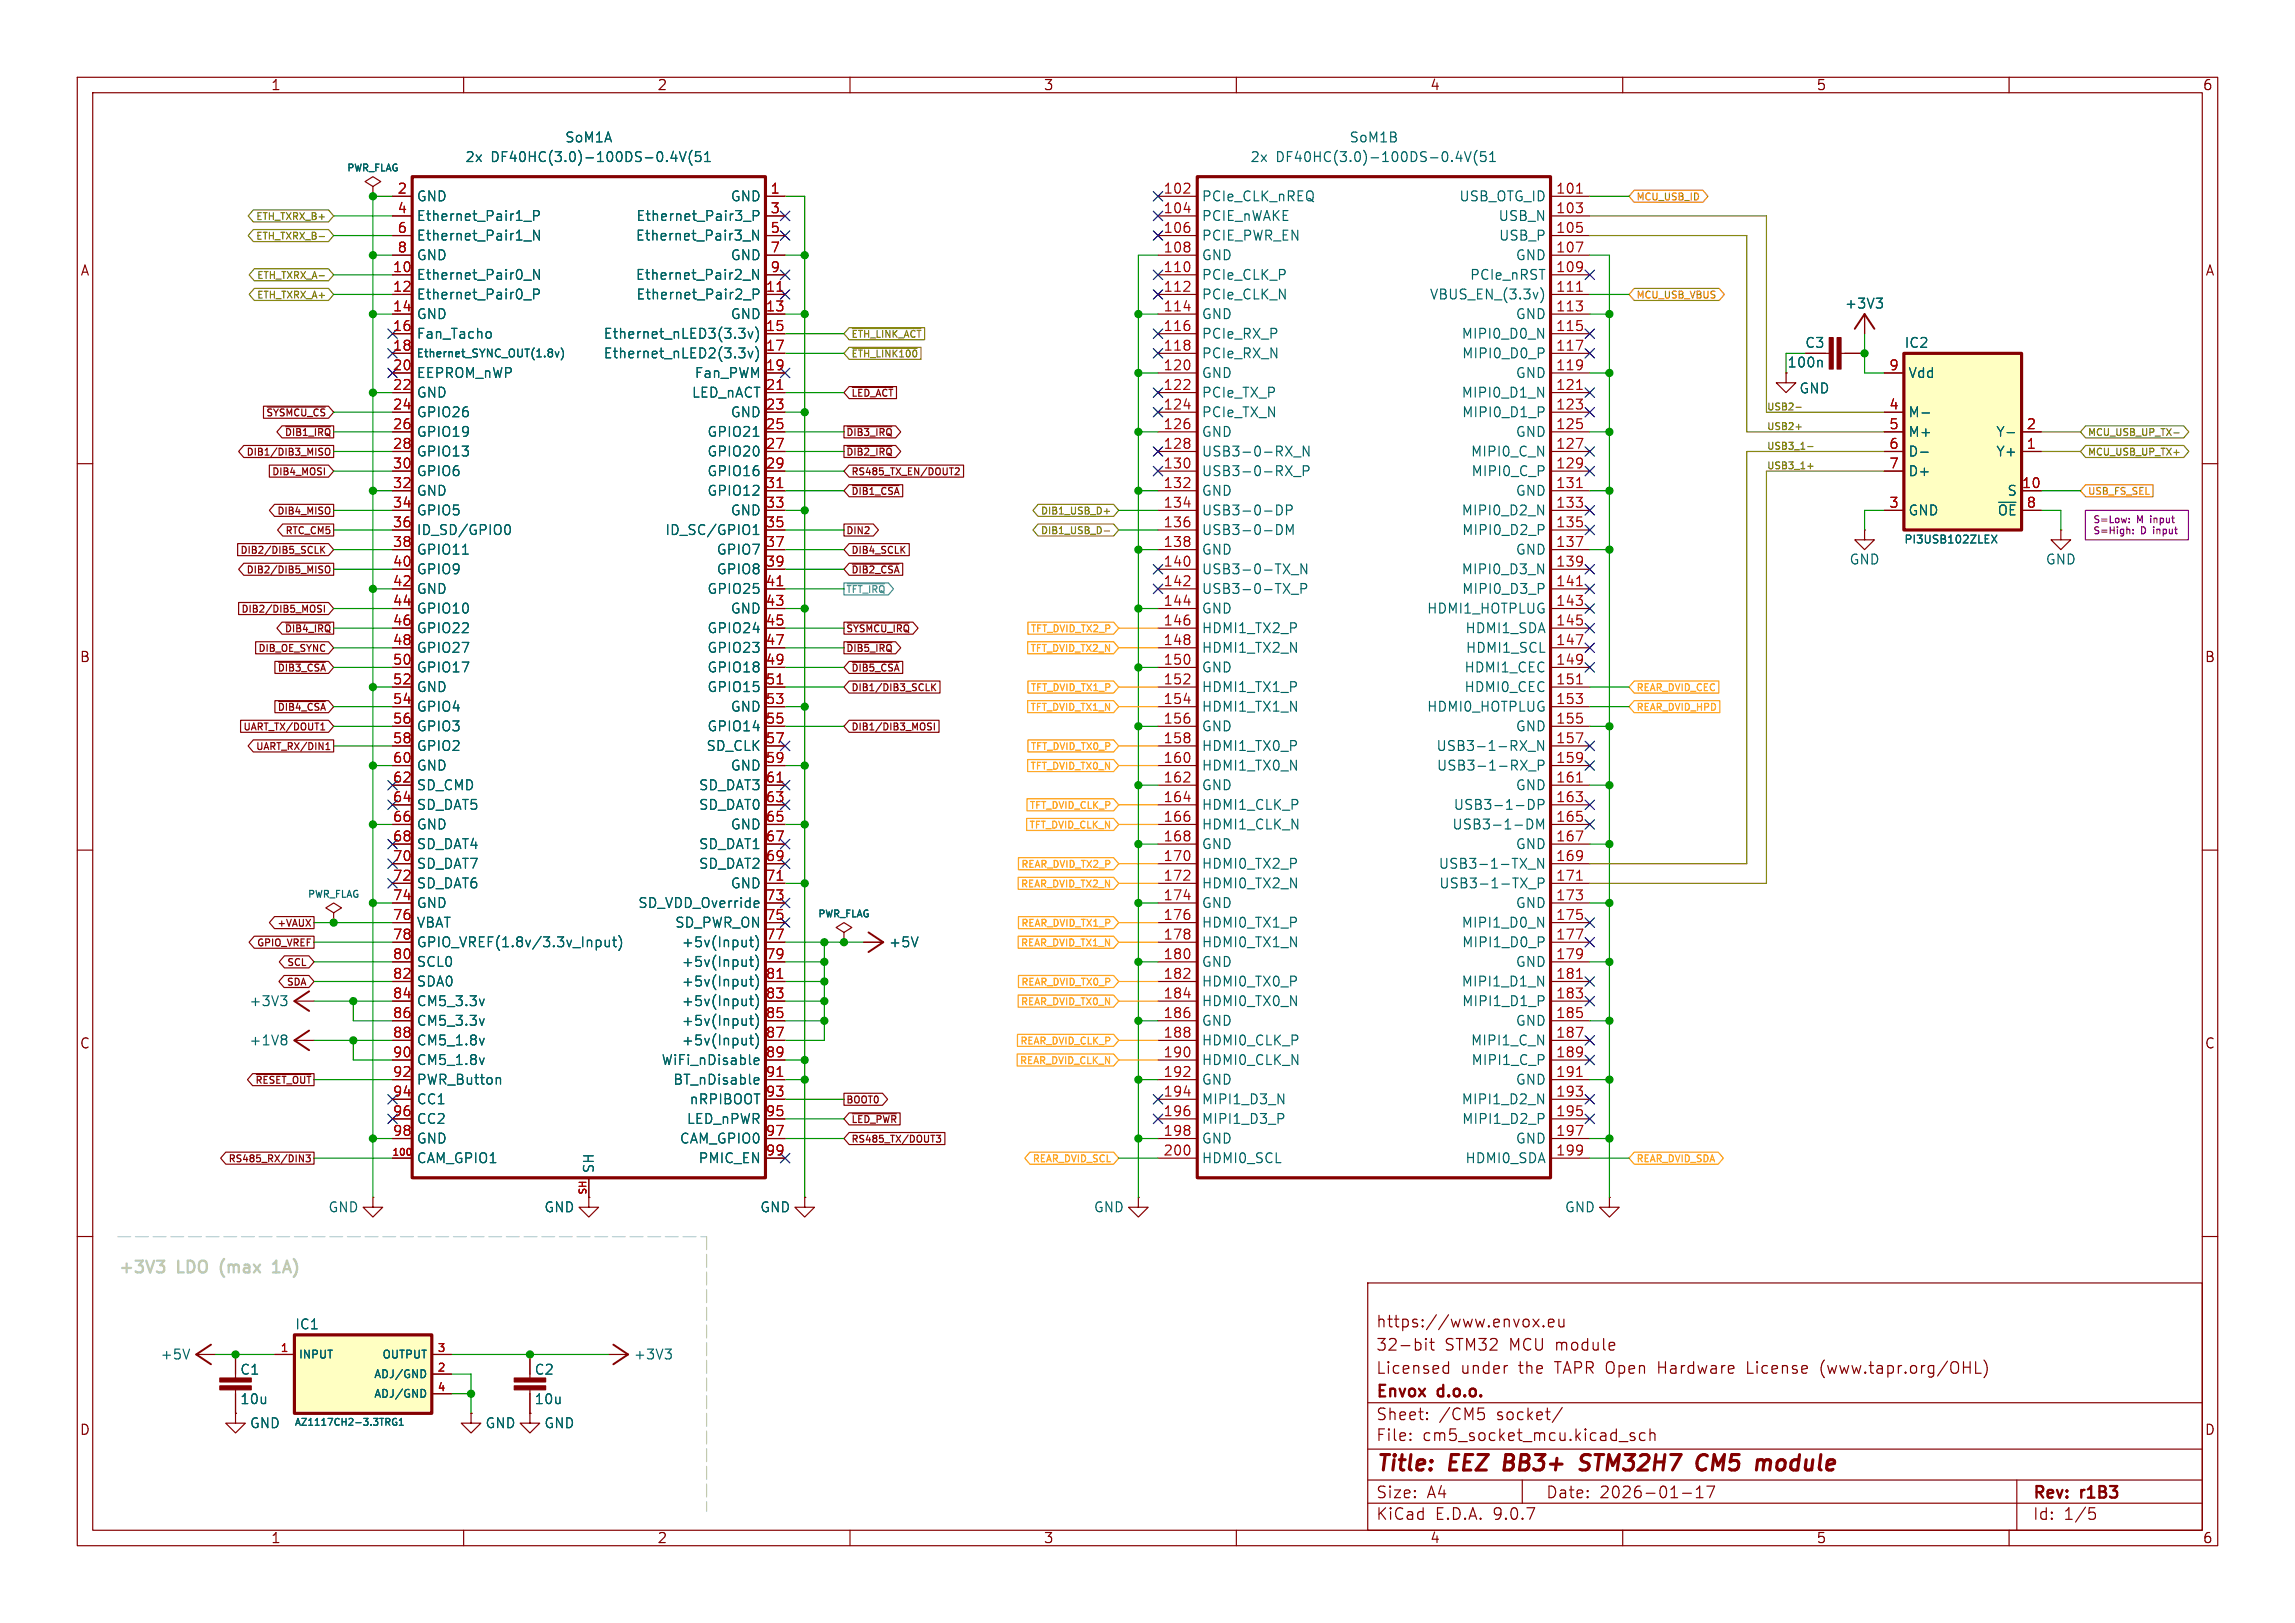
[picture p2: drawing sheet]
<svg xmlns="http://www.w3.org/2000/svg" width="297mm" height="210mm" viewBox="0 0 297 210" stroke-linecap="round" stroke-linejoin="round" font-family="sans-serif">
<defs><g id="words">
<g font-size="2.8" fill="#840000">
<text x="178" y="190.9">Title:</text>
<text x="187.7" y="190.9">EEZ</text>
<text x="195.5" y="190.9">BB3+</text>
<text x="206.2" y="190.9">STM32H7</text>
<text x="222.1" y="190.9">CM5</text>
<text x="230.6" y="190.9">module</text>
</g>
<g font-size="2.1" fill="#c2c2c2">
<text x="15.2" y="164.9">+3V3</text>
<text x="23.1" y="164.9">LDO</text>
<text x="29.2" y="164.9">(max</text>
<text x="36.7" y="164.9">1A)</text>
</g>
<g font-size="2.1" fill="#840000">
<text x="178" y="172">https://www.envox.eu</text>
<text x="178" y="178">Licensed</text>
<text x="178" y="175">32-bit</text>
<text x="186.9" y="175">STM32</text>
<text x="189" y="178">under</text>
<text x="195.4" y="175">MCU module</text>
<text x="196.6" y="178">the</text>
<text x="201.4" y="178">TAPR Open</text>
<text x="215" y="178">Hardware</text>
<text x="226.7" y="178">License</text>
<text x="236.3" y="178">(www.tapr.org/OHL)</text>
<text x="178" y="184">Sheet:</text>
<text x="178" y="181.2">Envox</text>
<text x="186.2" y="181.2">d.o.o.</text>
<text x="186.2" y="184">/CM5</text>
<text x="193.7" y="184">socket/</text>
<text x="178" y="186.7">File:</text>
<text x="184.1" y="186.7">cm5_socket_mcu.kicad_sch</text>
<text x="178" y="196.9">KiCad</text>
<text x="178" y="194.1">Size:</text>
<text x="184.7" y="194.1">A4</text>
<text x="185.7" y="196.9">E.D.A.</text>
<text x="193.3" y="196.9">9.0.7</text>
<text x="200" y="194.1">Date:</text>
<text x="207" y="194.1">2026-01-17</text>
<text x="263" y="194.3">Rev:</text>
<text x="263" y="196.9">Id:</text>
<text x="267.1" y="196.9">1/5</text>
<text x="269.4" y="194.3">r1B3</text>
</g>
<g font-size="1.8" fill="#840000">
<text x="35" y="11.9">1</text>
<text x="85" y="11.9">2</text>
<text x="135" y="11.9">3</text>
<text x="185" y="11.9">4</text>
<text x="235" y="11.9">5</text>
<text x="285" y="11.9">6</text>
<text x="10.3" y="35.9">A</text>
<text x="285.3" y="35.9">A</text>
<text x="231.2" y="47.8">100n</text>
<text x="233.5" y="45.2">C3</text>
<text x="10.3" y="85.9">B</text>
<text x="285.3" y="85.9">B</text>
<text x="10.3" y="135.9">C</text>
<text x="285.3" y="135.9">C</text>
<text x="10.3" y="185.9">D</text>
<text x="285.3" y="185.9">D</text>
<text x="35" y="199.9">1</text>
<text x="85" y="199.9">2</text>
<text x="135" y="199.9">3</text>
<text x="185" y="199.9">4</text>
<text x="235" y="199.9">5</text>
<text x="285" y="199.9">6</text>
</g>
<g font-size="1.8" fill="#006464">
<text x="60.1" y="21.2">2x</text>
<text x="63.5" y="21.2">DF40HC(3.0)-100DS-0.4V(51</text>
<text x="73" y="18.6">SoM1A</text>
<text x="161.7" y="21.2">2x</text>
<text x="165.1" y="21.2">DF40HC(3.0)-100DS-0.4V(51</text>
<text x="174.6" y="18.6">SoM1B</text>
<text x="53.8" y="26.3">GND</text>
<text x="53.8" y="28.8">Ethernet_Pair1_P</text>
<text x="82.3" y="28.8">Ethernet_Pair3_P</text>
<text x="94.5" y="26.3">GND</text>
<text x="155.4" y="26.3">PCIe_CLK_nREQ</text>
<text x="155.4" y="28.8">PCIE_nWAKE</text>
<text x="188.8" y="26.3">USB_OTG_ID</text>
<text x="193.8" y="28.8">USB_N</text>
<text x="53.8" y="31.3">Ethernet_Pair1_N</text>
<text x="53.8" y="33.9">GND</text>
<text x="82.2" y="31.3">Ethernet_Pair3_N</text>
<text x="94.5" y="33.9">GND</text>
<text x="155.4" y="31.3">PCIE_PWR_EN</text>
<text x="155.4" y="33.9">GND</text>
<text x="193.9" y="31.3">USB_P</text>
<text x="196.1" y="33.9">GND</text>
<text x="53.8" y="36.4">Ethernet_Pair0_N</text>
<text x="53.8" y="39">Ethernet_Pair0_P</text>
<text x="53.8" y="41.5">GND</text>
<text x="82.2" y="36.4">Ethernet_Pair2_N</text>
<text x="82.3" y="39">Ethernet_Pair2_P</text>
<text x="94.5" y="41.5">GND</text>
<text x="155.4" y="36.4">PCIe_CLK_P</text>
<text x="155.4" y="39">PCIe_CLK_N</text>
<text x="155.4" y="41.5">GND</text>
<text x="185" y="39">VBUS_EN_(3.3v)</text>
<text x="190.2" y="36.4">PCIe_nRST</text>
<text x="196.1" y="41.5">GND</text>
<text x="238.7" y="40.1">+3V3</text>
<text x="53.8" y="44">Fan_Tacho</text>
<text x="78" y="44">Ethernet_nLED3(3.3v)</text>
<text x="78" y="46.6">Ethernet_nLED2(3.3v)</text>
<text x="155.4" y="44">PCIe_RX_P</text>
<text x="155.4" y="46.6">PCIe_RX_N</text>
<text x="189.1" y="44">MIPI0_D0_N</text>
<text x="189.1" y="46.6">MIPI0_D0_P</text>
<text x="246.4" y="45.2">IC2</text>
<text x="53.8" y="49.1">EEPROM_nWP</text>
<text x="53.8" y="51.7">GND</text>
<text x="89.5" y="51.7">LED_nACT</text>
<text x="89.8" y="49.1">Fan_PWM</text>
<text x="155.4" y="49.1">GND</text>
<text x="155.4" y="51.7">PCIe_TX_P</text>
<text x="189.1" y="51.7">MIPI0_D1_N</text>
<text x="196.1" y="49.1">GND</text>
<text x="232.8" y="51.1">GND</text>
<text x="246.9" y="49.1">Vdd</text>
<text x="53.8" y="54.2">GPIO26</text>
<text x="53.8" y="56.7">GPIO19</text>
<text x="53.8" y="59.3">GPIO13</text>
<text x="91.5" y="56.7">GPIO21</text>
<text x="91.5" y="59.3">GPIO20</text>
<text x="94.5" y="54.2">GND</text>
<text x="155.4" y="54.2">PCIe_TX_N</text>
<text x="155.4" y="56.7">GND</text>
<text x="155.4" y="59.3">USB3-0-RX_N</text>
<text x="189.1" y="54.2">MIPI0_D1_P</text>
<text x="190.3" y="59.3">MIPI0_C_N</text>
<text x="196.1" y="56.7">GND</text>
<text x="246.9" y="54.2">M-</text>
<text x="246.9" y="56.7">M+</text>
<text x="246.9" y="59.3">D-</text>
<text x="258.2" y="56.7">Y-</text>
<text x="258.2" y="59.3">Y+</text>
<text x="53.8" y="61.8">GPIO6</text>
<text x="53.8" y="64.4">GND</text>
<text x="91.5" y="61.8">GPIO16</text>
<text x="91.5" y="64.4">GPIO12</text>
<text x="155.4" y="61.8">USB3-0-RX_P</text>
<text x="155.4" y="64.4">GND</text>
<text x="190.3" y="61.8">MIPI0_C_P</text>
<text x="196.1" y="64.4">GND</text>
<text x="246.9" y="61.8">D+</text>
<text x="259.7" y="64.4">S</text>
<text x="53.8" y="66.9">GPIO5</text>
<text x="53.8" y="69.4">ID_SD/GPIO0</text>
<text x="53.8" y="72">GPIO11</text>
<text x="86" y="69.4">ID_SC/GPIO1</text>
<text x="92.7" y="72">GPIO7</text>
<text x="94.5" y="66.9">GND</text>
<text x="155.4" y="66.9">USB3-0-DP</text>
<text x="155.4" y="69.4">USB3-0-DM</text>
<text x="155.4" y="72">GND</text>
<text x="189.1" y="66.9">MIPI0_D2_N</text>
<text x="189.1" y="69.4">MIPI0_D2_P</text>
<text x="196.1" y="72">GND</text>
<text x="246.9" y="66.9">GND</text>
<text x="258.4" y="66.9">~{OE}</text>
<text x="53.8" y="74.5">GPIO9</text>
<text x="53.8" y="77.1">GND</text>
<text x="91.5" y="77.1">GPIO25</text>
<text x="92.7" y="74.5">GPIO8</text>
<text x="155.4" y="74.5">USB3-0-TX_N</text>
<text x="155.4" y="77.1">USB3-0-TX_P</text>
<text x="189.1" y="74.5">MIPI0_D3_N</text>
<text x="189.1" y="77.1">MIPI0_D3_P</text>
<text x="239.3" y="73.3">GND</text>
<text x="264.7" y="73.3">GND</text>
<text x="53.8" y="79.6">GPIO10</text>
<text x="53.8" y="82.1">GPIO22</text>
<text x="91.5" y="82.1">GPIO24</text>
<text x="94.5" y="79.6">GND</text>
<text x="155.4" y="79.6">GND</text>
<text x="155.4" y="82.1">HDMI1_TX2_P</text>
<text x="184.6" y="79.6">HDMI1_HOTPLUG</text>
<text x="189.5" y="82.1">HDMI1_SDA</text>
<text x="53.8" y="84.7">GPIO27</text>
<text x="53.8" y="87.2">GPIO17</text>
<text x="53.8" y="89.8">GND</text>
<text x="91.5" y="84.7">GPIO23</text>
<text x="91.5" y="87.2">GPIO18</text>
<text x="91.5" y="89.8">GPIO15</text>
<text x="155.4" y="84.7">HDMI1_TX2_N</text>
<text x="155.4" y="87.2">GND</text>
<text x="155.4" y="89.8">HDMI1_TX1_P</text>
<text x="189.4" y="87.2">HDMI1_CEC</text>
<text x="189.4" y="89.8">HDMI0_CEC</text>
<text x="189.6" y="84.7">HDMI1_SCL</text>
<text x="53.8" y="92.3">GPIO4</text>
<text x="53.8" y="94.8">GPIO3</text>
<text x="91.5" y="94.8">GPIO14</text>
<text x="94.5" y="92.3">GND</text>
<text x="155.4" y="92.3">HDMI1_TX1_N</text>
<text x="155.4" y="94.8">GND</text>
<text x="184.6" y="92.3">HDMI0_HOTPLUG</text>
<text x="196.1" y="94.8">GND</text>
<text x="53.8" y="97.4">GPIO2</text>
<text x="53.8" y="99.9">GND</text>
<text x="91.3" y="97.4">SD_CLK</text>
<text x="94.5" y="99.9">GND</text>
<text x="155.4" y="97.4">HDMI1_TX0_P</text>
<text x="155.4" y="99.9">HDMI1_TX0_N</text>
<text x="185.8" y="97.4">USB3-1-RX_N</text>
<text x="185.9" y="99.9">USB3-1-RX_P</text>
<text x="53.8" y="102.5">SD_CMD</text>
<text x="53.8" y="105">SD_DAT5</text>
<text x="53.8" y="107.5">GND</text>
<text x="90.4" y="102.5">SD_DAT3</text>
<text x="90.4" y="105">SD_DAT0</text>
<text x="94.5" y="107.5">GND</text>
<text x="155.4" y="102.5">GND</text>
<text x="155.4" y="105">HDMI1_CLK_P</text>
<text x="155.4" y="107.5">HDMI1_CLK_N</text>
<text x="187.9" y="107.5">USB3-1-DM</text>
<text x="188" y="105">USB3-1-DP</text>
<text x="196.1" y="102.5">GND</text>
<text x="53.8" y="110.1">SD_DAT4</text>
<text x="53.8" y="112.6">SD_DAT7</text>
<text x="90.4" y="110.1">SD_DAT1</text>
<text x="90.4" y="112.6">SD_DAT2</text>
<text x="155.4" y="110.1">GND</text>
<text x="155.4" y="112.6">HDMI0_TX2_P</text>
<text x="186.1" y="112.6">USB3-1-TX_N</text>
<text x="196.1" y="110.1">GND</text>
<text x="53.8" y="115.2">SD_DAT6</text>
<text x="53.8" y="117.7">GND</text>
<text x="82.5" y="117.7">SD_VDD_Override</text>
<text x="94.5" y="115.2">GND</text>
<text x="155.4" y="115.2">HDMI0_TX2_N</text>
<text x="155.4" y="117.7">GND</text>
<text x="186.2" y="115.2">USB3-1-TX_P</text>
<text x="196.1" y="117.7">GND</text>
<text x="53.8" y="120.2">VBAT</text>
<text x="53.8" y="122.8">GPIO_VREF(1.8v/3.3v_Input)</text>
<text x="53.8" y="125.3">SCL0</text>
<text x="87.3" y="120.2">SD_PWR_ON</text>
<text x="88.1" y="122.8">+5v(Input)</text>
<text x="88.1" y="125.3">+5v(Input)</text>
<text x="114.9" y="122.8">+5V</text>
<text x="155.4" y="120.2">HDMI0_TX1_P</text>
<text x="155.4" y="122.8">HDMI0_TX1_N</text>
<text x="155.4" y="125.3">GND</text>
<text x="189.1" y="120.2">MIPI1_D0_N</text>
<text x="189.1" y="122.8">MIPI1_D0_P</text>
<text x="196.1" y="125.3">GND</text>
<text x="32.2" y="130.4">+3V3</text>
<text x="53.8" y="127.9">SDA0</text>
<text x="53.8" y="130.4">CM5_3.3v</text>
<text x="88.1" y="127.9">+5v(Input)</text>
<text x="88.1" y="130.4">+5v(Input)</text>
<text x="155.4" y="127.9">HDMI0_TX0_P</text>
<text x="155.4" y="130.4">HDMI0_TX0_N</text>
<text x="189.1" y="127.9">MIPI1_D1_N</text>
<text x="189.1" y="130.4">MIPI1_D1_P</text>
<text x="32.2" y="135.5">+1V8</text>
<text x="53.8" y="132.9">CM5_3.3v</text>
<text x="53.8" y="135.5">CM5_1.8v</text>
<text x="88.1" y="132.9">+5v(Input)</text>
<text x="88.1" y="135.5">+5v(Input)</text>
<text x="155.4" y="132.9">GND</text>
<text x="155.4" y="135.5">HDMI0_CLK_P</text>
<text x="190.3" y="135.5">MIPI1_C_N</text>
<text x="196.1" y="132.9">GND</text>
<text x="53.8" y="138">CM5_1.8v</text>
<text x="53.8" y="140.6">PWR_Button</text>
<text x="53.8" y="143.1">CC1</text>
<text x="85.5" y="138">WiFi_nDisable</text>
<text x="87" y="140.6">BT_nDisable</text>
<text x="89.2" y="143.1">nRPIBOOT</text>
<text x="155.4" y="138">HDMI0_CLK_N</text>
<text x="155.4" y="140.6">GND</text>
<text x="155.4" y="143.1">MIPI1_D3_N</text>
<text x="189.1" y="143.1">MIPI1_D2_N</text>
<text x="190.3" y="138">MIPI1_C_P</text>
<text x="196.1" y="140.6">GND</text>
<text x="53.8" y="145.6">CC2</text>
<text x="53.8" y="148.2">GND</text>
<text x="87.9" y="148.2">CAM_GPIO0</text>
<text x="88.8" y="145.6">LED_nPWR</text>
<text x="155.4" y="145.6">MIPI1_D3_P</text>
<text x="155.4" y="148.2">GND</text>
<text x="189.1" y="145.6">MIPI1_D2_P</text>
<text x="196.1" y="148.2">GND</text>
<text x="53.8" y="150.7">CAM_GPIO1</text>
<text x="77.1" y="151.9" transform="rotate(-90 77.1 151.9)">SH</text>
<text x="90.3" y="150.7">PMIC_EN</text>
<text x="155.4" y="150.7">HDMI0_SCL</text>
<text x="189.5" y="150.7">HDMI0_SDA</text>
<text x="42.4" y="157.1">GND</text>
<text x="70.4" y="157.1">GND</text>
<text x="98.3" y="157.1">GND</text>
<text x="141.5" y="157.1">GND</text>
<text x="202.4" y="157.1">GND</text>
<text x="38.1" y="172.2">IC1</text>
<text x="20.7" y="176.1">+5V</text>
<text x="31" y="178.1">C1</text>
<text x="69.1" y="178.1">C2</text>
<text x="81.9" y="176.1">+3V3</text>
<text x="31" y="181.9">10u</text>
<text x="32.3" y="185">GND</text>
<text x="62.7" y="185">GND</text>
<text x="69.1" y="181.9">10u</text>
<text x="70.4" y="185">GND</text>
</g>
<g font-size="1.8" fill="#a90000">
<text x="51.4" y="25.1">2</text>
<text x="51.4" y="27.7">4</text>
<text x="99.6" y="25.1">1</text>
<text x="99.6" y="27.7">3</text>
<text x="150.5" y="25.1">102</text>
<text x="150.5" y="27.7">104</text>
<text x="201.3" y="25.1">101</text>
<text x="201.3" y="27.7">103</text>
<text x="50.8" y="35.3">10</text>
<text x="51.4" y="30.2">6</text>
<text x="51.4" y="32.8">8</text>
<text x="99.6" y="30.2">5</text>
<text x="99.6" y="32.8">7</text>
<text x="99.6" y="35.3">9</text>
<text x="150.5" y="30.2">106</text>
<text x="150.5" y="32.8">108</text>
<text x="150.5" y="35.3">110</text>
<text x="201.3" y="30.2">105</text>
<text x="201.3" y="32.8">107</text>
<text x="201.3" y="35.3">109</text>
<text x="50.8" y="37.8">12</text>
<text x="50.8" y="40.4">14</text>
<text x="99" y="37.8">11</text>
<text x="99" y="40.4">13</text>
<text x="150.5" y="37.8">112</text>
<text x="150.5" y="40.4">114</text>
<text x="201.3" y="37.8">111</text>
<text x="201.3" y="40.4">113</text>
<text x="50.8" y="42.9">16</text>
<text x="50.8" y="45.5">18</text>
<text x="99" y="42.9">15</text>
<text x="99" y="45.5">17</text>
<text x="150.5" y="42.9">116</text>
<text x="150.5" y="45.5">118</text>
<text x="201.3" y="42.9">115</text>
<text x="201.3" y="45.5">117</text>
<text x="50.8" y="48">20</text>
<text x="50.8" y="50.5">22</text>
<text x="50.8" y="53.1">24</text>
<text x="99" y="48">19</text>
<text x="99" y="50.5">21</text>
<text x="99" y="53.1">23</text>
<text x="150.5" y="48">120</text>
<text x="150.5" y="50.5">122</text>
<text x="150.5" y="53.1">124</text>
<text x="201.3" y="48">119</text>
<text x="201.3" y="50.5">121</text>
<text x="201.3" y="53.1">123</text>
<text x="244.4" y="48">9</text>
<text x="244.4" y="53.1">4</text>
<text x="50.8" y="55.6">26</text>
<text x="50.8" y="58.2">28</text>
<text x="99" y="55.6">25</text>
<text x="99" y="58.2">27</text>
<text x="150.5" y="55.6">126</text>
<text x="150.5" y="58.2">128</text>
<text x="201.3" y="55.6">125</text>
<text x="201.3" y="58.2">127</text>
<text x="244.4" y="55.6">5</text>
<text x="244.4" y="58.2">6</text>
<text x="262.2" y="55.6">2</text>
<text x="262.2" y="58.2">1</text>
<text x="50.8" y="60.7">30</text>
<text x="50.8" y="63.2">32</text>
<text x="50.8" y="65.8">34</text>
<text x="99" y="60.7">29</text>
<text x="99" y="63.2">31</text>
<text x="99" y="65.8">33</text>
<text x="150.5" y="60.7">130</text>
<text x="150.5" y="63.2">132</text>
<text x="150.5" y="65.8">134</text>
<text x="201.3" y="60.7">129</text>
<text x="201.3" y="63.2">131</text>
<text x="201.3" y="65.8">133</text>
<text x="244.4" y="60.7">7</text>
<text x="244.4" y="65.8">3</text>
<text x="261.6" y="63.2">10</text>
<text x="262.2" y="65.8">8</text>
<text x="50.8" y="68.3">36</text>
<text x="50.8" y="70.9">38</text>
<text x="99" y="68.3">35</text>
<text x="99" y="70.9">37</text>
<text x="150.5" y="68.3">136</text>
<text x="150.5" y="70.9">138</text>
<text x="201.3" y="68.3">135</text>
<text x="201.3" y="70.9">137</text>
<text x="50.8" y="73.4">40</text>
<text x="50.8" y="75.9">42</text>
<text x="99" y="73.4">39</text>
<text x="99" y="75.9">41</text>
<text x="150.5" y="73.4">140</text>
<text x="150.5" y="75.9">142</text>
<text x="201.3" y="73.4">139</text>
<text x="201.3" y="75.9">141</text>
<text x="50.8" y="78.5">44</text>
<text x="50.8" y="81">46</text>
<text x="50.8" y="83.6">48</text>
<text x="99" y="78.5">43</text>
<text x="99" y="81">45</text>
<text x="99" y="83.6">47</text>
<text x="150.5" y="78.5">144</text>
<text x="150.5" y="81">146</text>
<text x="150.5" y="83.6">148</text>
<text x="201.3" y="78.5">143</text>
<text x="201.3" y="81">145</text>
<text x="201.3" y="83.6">147</text>
<text x="50.8" y="86.1">50</text>
<text x="50.8" y="88.6">52</text>
<text x="99" y="86.1">49</text>
<text x="99" y="88.6">51</text>
<text x="150.5" y="86.1">150</text>
<text x="150.5" y="88.6">152</text>
<text x="201.3" y="86.1">149</text>
<text x="201.3" y="88.6">151</text>
<text x="50.8" y="91.2">54</text>
<text x="50.8" y="93.7">56</text>
<text x="99" y="91.2">53</text>
<text x="99" y="93.7">55</text>
<text x="150.5" y="91.2">154</text>
<text x="150.5" y="93.7">156</text>
<text x="201.3" y="91.2">153</text>
<text x="201.3" y="93.7">155</text>
<text x="50.8" y="96.3">58</text>
<text x="50.8" y="98.8">60</text>
<text x="50.8" y="101.3">62</text>
<text x="99" y="96.3">57</text>
<text x="99" y="98.8">59</text>
<text x="99" y="101.3">61</text>
<text x="150.5" y="96.3">158</text>
<text x="150.5" y="98.8">160</text>
<text x="150.5" y="101.3">162</text>
<text x="201.3" y="96.3">157</text>
<text x="201.3" y="98.8">159</text>
<text x="201.3" y="101.3">161</text>
<text x="50.8" y="103.9">64</text>
<text x="50.8" y="106.4">66</text>
<text x="99" y="103.9">63</text>
<text x="99" y="106.4">65</text>
<text x="150.5" y="103.9">164</text>
<text x="150.5" y="106.4">166</text>
<text x="201.3" y="103.9">163</text>
<text x="201.3" y="106.4">165</text>
<text x="50.8" y="109">68</text>
<text x="50.8" y="111.5">70</text>
<text x="99" y="109">67</text>
<text x="99" y="111.5">69</text>
<text x="150.5" y="109">168</text>
<text x="150.5" y="111.5">170</text>
<text x="201.3" y="109">167</text>
<text x="201.3" y="111.5">169</text>
<text x="50.8" y="114">72</text>
<text x="50.8" y="116.6">74</text>
<text x="50.8" y="119.1">76</text>
<text x="99" y="114">71</text>
<text x="99" y="116.6">73</text>
<text x="99" y="119.1">75</text>
<text x="150.5" y="114">172</text>
<text x="150.5" y="116.6">174</text>
<text x="150.5" y="119.1">176</text>
<text x="201.3" y="114">171</text>
<text x="201.3" y="116.6">173</text>
<text x="201.3" y="119.1">175</text>
<text x="50.8" y="121.7">78</text>
<text x="50.8" y="124.2">80</text>
<text x="99" y="121.7">77</text>
<text x="99" y="124.2">79</text>
<text x="150.5" y="121.7">178</text>
<text x="150.5" y="124.2">180</text>
<text x="201.3" y="121.7">177</text>
<text x="201.3" y="124.2">179</text>
<text x="50.8" y="126.7">82</text>
<text x="50.8" y="129.3">84</text>
<text x="50.8" y="131.8">86</text>
<text x="99" y="126.7">81</text>
<text x="99" y="129.3">83</text>
<text x="99" y="131.8">85</text>
<text x="150.5" y="126.7">182</text>
<text x="150.5" y="129.3">184</text>
<text x="150.5" y="131.8">186</text>
<text x="201.3" y="126.7">181</text>
<text x="201.3" y="129.3">183</text>
<text x="201.3" y="131.8">185</text>
<text x="50.8" y="134.4">88</text>
<text x="50.8" y="136.9">90</text>
<text x="99" y="134.4">87</text>
<text x="99" y="136.9">89</text>
<text x="150.5" y="134.4">188</text>
<text x="150.5" y="136.9">190</text>
<text x="201.3" y="134.4">187</text>
<text x="201.3" y="136.9">189</text>
<text x="50.8" y="139.4">92</text>
<text x="50.8" y="142">94</text>
<text x="99" y="139.4">91</text>
<text x="99" y="142">93</text>
<text x="150.5" y="139.4">192</text>
<text x="150.5" y="142">194</text>
<text x="201.3" y="139.4">191</text>
<text x="201.3" y="142">193</text>
<text x="50.8" y="144.5">96</text>
<text x="50.8" y="147.1">98</text>
<text x="99" y="144.5">95</text>
<text x="99" y="147.1">97</text>
<text x="99" y="149.6">99</text>
<text x="150.5" y="144.5">196</text>
<text x="150.5" y="147.1">198</text>
<text x="150.5" y="149.6">200</text>
<text x="201.3" y="144.5">195</text>
<text x="201.3" y="147.1">197</text>
<text x="201.3" y="149.6">199</text>
</g>
<g font-size="1.4" fill="#006464">
<text x="53.8" y="46.5">Ethernet_SYNC_OUT(1.8v)</text>
<text x="246.3" y="70.5">PI3USB102ZLEX</text>
<text x="38.6" y="176">INPUT</text>
<text x="48.3" y="178.5">ADJ/GND</text>
<text x="49.4" y="176">OUTPUT</text>
<text x="48.3" y="181.1">ADJ/GND</text>
</g>
<g font-size="1.4" fill="#a90000">
<text x="36.2" y="175">1</text>
<text x="56.5" y="175">3</text>
<text x="56.5" y="177.5">2</text>
<text x="56.5" y="180.1">4</text>
</g>
<g font-size="1.2" fill="#006464">
<text x="44.8" y="22.4">PWR_FLAG</text>
<text x="39.7" y="116.4">PWR_FLAG</text>
<text x="105.8" y="118.9">PWR_FLAG</text>
<text x="38" y="184.7">AZ1117CH2-3.3TRG1</text>
</g>
<g font-size="1.2" fill="#848400">
<text x="33" y="28.7">ETH_TXRX_B+</text>
<text x="33" y="31.2">ETH_TXRX_B-</text>
<text x="33.1" y="36.3">ETH_TXRX_A-</text>
<text x="33.1" y="38.8">ETH_TXRX_A+</text>
<text x="110.1" y="43.9">~{ETH_LINK_ACT}</text>
<text x="110.1" y="46.5">~{ETH_LINK100}</text>
<text x="228.6" y="53.2">USB2-</text>
<text x="228.6" y="55.7">USB2+</text>
<text x="228.6" y="58.2">USB3_1-</text>
<text x="270.1" y="59.2">MCU_USB_UP_TX+</text>
<text x="270.1" y="56.6">MCU_USB_UP_TX-</text>
<text x="228.6" y="60.8">USB3_1+</text>
<text x="134.6" y="69.3">DIB1_USB_D-</text>
<text x="134.6" y="66.8">DIB1_USB_D+</text>
</g>
<g font-size="1.2" fill="#c60">
<text x="211.7" y="26.1">MCU_USB_ID</text>
<text x="211.7" y="38.8">MCU_USB_VBUS</text>
<text x="270.1" y="64.2">USB_FS_SEL</text>
</g>
<g font-size="1.2" fill="#840000">
<text x="110.1" y="51.5">~{LED_ACT}</text>
<text x="31.8" y="59.2">DIB1/DIB3_MISO</text>
<text x="34.3" y="54.1">~{SYSMCU_CS}</text>
<text x="36.7" y="56.6">~{DIB1_IRQ}</text>
<text x="109.4" y="59.2">~{DIB2_IRQ}</text>
<text x="109.4" y="56.6">~{DIB3_IRQ}</text>
<text x="35.1" y="61.7">DIB4_MOSI</text>
<text x="110.1" y="64.2">~{DIB1_CSA}</text>
<text x="110.1" y="61.7">RS485_TX_EN/DOUT2</text>
<text x="31" y="71.9">DIB2/DIB5_SCLK</text>
<text x="35.7" y="66.8">DIB4_MISO</text>
<text x="36.8" y="69.3">RTC_CM5</text>
<text x="109.4" y="69.3">DIN2</text>
<text x="110.1" y="71.9">DIB4_SCLK</text>
<text x="31.8" y="74.4">DIB2/DIB5_MISO</text>
<text x="110.1" y="74.4">~{DIB2_CSA}</text>
<text x="31.1" y="79.5">DIB2/DIB5_MOSI</text>
<text x="36.7" y="82">~{DIB4_IRQ}</text>
<text x="109.4" y="82">~{SYSMCU_IRQ}</text>
<text x="33.3" y="84.6">DIB_OE_SYNC</text>
<text x="35.8" y="87.1">~{DIB3_CSA}</text>
<text x="109.4" y="84.6">~{DIB5_IRQ}</text>
<text x="110.1" y="89.6">DIB1/DIB3_SCLK</text>
<text x="110.1" y="87.1">~{DIB5_CSA}</text>
<text x="31.3" y="94.7">UART_TX/DOUT1</text>
<text x="35.8" y="92.2">~{DIB4_CSA}</text>
<text x="110.1" y="94.7">DIB1/DIB3_MOSI</text>
<text x="33" y="97.3">UART_RX/DIN1</text>
<text x="33.1" y="122.7">GPIO_VREF</text>
<text x="35.7" y="120.1">+VAUX</text>
<text x="37" y="125.2">SCL</text>
<text x="37" y="127.7">SDA</text>
<text x="32.9" y="140.4">~{RESET_OUT}</text>
<text x="109.4" y="143">BOOT0</text>
<text x="110.1" y="148.1">RS485_TX/DOUT3</text>
<text x="110.1" y="145.5">~{LED_PWR}</text>
<text x="29.4" y="150.6">RS485_RX/DIN3</text>
</g>
<g font-size="1.2" fill="#840084">
<text x="270.8" y="67.9">S=Low:</text>
<text x="270.8" y="69.3">S=High:</text>
<text x="276.6" y="67.9">M</text>
<text x="277.1" y="69.3">D</text>
<text x="278.6" y="67.9">input</text>
<text x="279" y="69.3">input</text>
</g>
<text font-size="1.2" fill="#00c2c2" x="109.4" y="76.9">~{TFT_IRQ}</text>
<g font-size="1.2" fill="#f90">
<text x="133.2" y="82">TFT_DVID_TX2_P</text>
<text x="133.2" y="84.6">TFT_DVID_TX2_N</text>
<text x="133.2" y="89.6">TFT_DVID_TX1_P</text>
<text x="211.7" y="89.6">REAR_DVID_CEC</text>
<text x="133.2" y="92.2">TFT_DVID_TX1_N</text>
<text x="211.7" y="92.2">REAR_DVID_HPD</text>
<text x="133.2" y="99.8">TFT_DVID_TX0_N</text>
<text x="133.2" y="97.3">TFT_DVID_TX0_P</text>
<text x="133.1" y="107.4">TFT_DVID_CLK_N</text>
<text x="133.1" y="104.9">TFT_DVID_CLK_P</text>
<text x="132" y="112.5">REAR_DVID_TX2_P</text>
<text x="132" y="115">REAR_DVID_TX2_N</text>
<text x="132" y="122.7">REAR_DVID_TX1_N</text>
<text x="132" y="120.1">REAR_DVID_TX1_P</text>
<text x="132" y="130.3">REAR_DVID_TX0_N</text>
<text x="132" y="127.7">REAR_DVID_TX0_P</text>
<text x="131.8" y="137.9">REAR_DVID_CLK_N</text>
<text x="131.9" y="135.4">REAR_DVID_CLK_P</text>
<text x="133.5" y="150.6">REAR_DVID_SCL</text>
<text x="211.7" y="150.6">REAR_DVID_SDA</text>
</g>
<g font-size="1.2" fill="#a90000">
<text x="50.7" y="149.6">100</text>
<text x="75.9" y="154.7" transform="rotate(-90 75.9 154.7)">SH</text>
</g>
</g></defs>
<g fill="none" stroke="#840000" stroke-width=".15">
<path d="M10 10h277v190h-277zM12 12h273v186h-273zM60 10v2M110 10v2M160 10v2M210 10v2M260 10v2M231.1 48.3v1.2h1.3l-1.3 1.3-1.2-1.3h1.2M241.3 40.6v2.6M10 60h2M241.3 68.6v1.3h1.3l-1.3 1.2-1.3-1.2h1.3M241.3 68.6h.1"/>
<path d="M285 60h2M10 110h2M285 110h2M109.2 120.7l1-.7-1-.6-1 .6 1 .7v1.2M109.2 121.9h.1M111.8 121.9h2.5M48.3 154.9v1.3h-1.3l1.3 1.3 1.2-1.3h-1.2M48.3 154.9h.1M76.2 154.9v1.3h-1.3l1.3 1.3 1.3-1.3h-1.3M147.3 154.9v1.3h-1.3l1.3 1.3 1.3-1.3h-1.3M147.3 154.9h.1M10 160h2"/>
<path d="M68.6 175.3v2.5M68.6 179.8v3.1M78.7 175.3h2.6M177 166h108v32h-108zM184.5 173.2v.1M184.5 173.7v1M184.5 173.2l.1 .1h-.1M185 173.7h.6M185.2 173.2v1.3l.1 .1 .3 .1M186.9 177.6l.1 .1 .5-.1M186.9 176.8l.1-.1 .5 .1M187.5 176.2v1.5"/>
<path d="M195 176.7h.1M198.4 170.7l.8 1M199.2 170.7l-.8 1M199.7 171.6h.1l-.1 .1M199.7 171.6v.1M200.4 171.2l.7-.1-.1-.3-.4-.1-.2 .2 .1 .7 .1 .1 .4-.1M201.7 170.7l.1 .9a.41 .41 0 0 0 .6 0M202.4 170.7v1M235.7 176.6v.4v.6M255.7 176.2v1.5h.7M256.7 176a1.72 1.72 0 0 1 0 2.3M285 160h2"/>
<path d="M60 198v2M110 198v2M160 198v2M177 194.5h108M177 191.5h108M177 187.5h108M177 181.5h108M182.5 186.3h.1l-.1 .1M182.5 186.3v.1M182.5 185.5v.1M182.5 185.5h.1l-.1 .1M184.7 183.6v.1"/>
<path d="M184.7 183.6h-.1l.1 .1M184.7 182.8v.1M184.7 182.8h-.1l.1 .1M191.3 182.2h.7M191.8 182.8l.3 .3v.3l-.3 .3M197 191.5v3M202.2 182.1l-1.3 2M210 198v2M211.5 185.5l-.3-.1-.2 .2v.2l.5 .2 .1 .1-.1 .2-.1 .1-.4-.1M212.9 185.5l-.4-.1-.3 .3v.4l.1 .2 .2 .1 .4-.1M213.5 185.5a.37 .37 0 0 1 .7 .1v.8M213.5 184.9v1.5"/>
<path d="M217.7 193.2h1.2M219.5 193.8h.9M219.5 192.7l.5-.4v1.5M220.9 192.3h1l-.7 1.5M260 198v2M261 191.5v6.5M270.4 195.1h.7M270.5 195.7h.4l.3 .3v.3l-.2 .2-.5 .1"/>
</g>
<path d="M194.9 188.2l-.3 2h.8M205.5 190a.85 .85 0 0 1-1 .1M205.6 188.2h-.5a.49 .49 0 0 0-.5 .4 .49 .49 0 0 0 .4 .6l.5 .2M220.8 190a.73 .73 0 0 1-.9 .1M221 188.4a.69 .69 0 0 0-1.1 .1M228.9 188.9l.2 .1v.2l-.1 1" fill="none" stroke="#840000" stroke-width=".4"/>
<path d="M240 42.5l1.3-1.9 1.3 1.9M112.4 120.7l1.9 1.2-1.9 1.3M79.4 174l1.9 1.3-1.9 1.2" fill="none" stroke="#840000" stroke-width=".25"/>
<path d="M242.8 38.6h.8l-.4 .5M243.4 39.1l.2 .2v.3l-.2 .3M118.8 121.2l-.4 1.3M86.1 174.6h.8l-.5 .5M86.6 175.1l.3 .2v.3l-.3 .2" fill="none" stroke="#006464" stroke-width=".15"/>
<g fill="#840000" stroke="#840000" stroke-width=".15">
<path d="M66.5 179.3h4.1v.5h-4.1z"/>
<path d="M66.5 178.3h4.1v.5h-4.1z"/>
</g>
<path d="M246.4 45.7h15.2v22.9h-15.2z" fill="#ffffc2"/>
<path d="M246.4 45.7h15.2v22.9h-15.2z" fill="none" stroke="#840000" stroke-width=".41"/>
<path d="M243.8 55.9h2.6M243.8 58.4h2.6M243.8 48.3h2.6M243.8 53.3h2.6M261.6 55.9h2.6M261.6 58.4h2.6M243.8 66h2.6M243.8 61h2.6M261.6 63.5h2.6M261.6 66h2.6" fill="none" stroke="#840000" stroke-width=".15"/>
<path d="M248.6 58.5h.9M248.7 53.4h1M259.7 56h1M257.7 69.2l.7 1.1M258.4 69.2l-.7 1.1" fill="none" stroke="#006464" stroke-width=".15"/>
<path d="M38.1 172.7h17.8v10.2h-17.8z" fill="#ffffc2"/>
<path d="M53.3 22.9h45.8v129.5h-45.8zM154.9 22.9h45.8v129.5h-45.8zM38.1 172.7h17.8v10.2h-17.8z" fill="none" stroke="#840000" stroke-width=".41"/>
<g fill="none" stroke="#840000" stroke-width=".15">
<path d="M48.3 24.1l1-.6-1-.6-1.1 .6 1.1 .6v1.3M48.3 25.4h.1M50.8 25.4h2.5M50.8 27.9h2.5M50.8 30.5h2.5M50.8 33h2.5M50.8 35.6h2.5M50.8 38.1h2.5M99.1 25.4h2.5M99.1 27.9h2.5M99.1 30.5h2.5M99.1 33h2.5"/>
<path d="M99.1 35.6h2.5M99.1 38.1h2.5M149.9 25.4h5M149.9 27.9h5M149.9 30.5h5M149.9 33h5M149.9 35.6h5M149.9 38.1h5M200.7 25.4h5M200.7 27.9h5M200.7 30.5h5M200.7 33h5"/>
<path d="M200.7 35.6h5M200.7 38.1h5M31.5 57.6h11.7v1.6h-11.7l-.6-.8zM34.1 52.6h8.4l.7 .7-.7 .8h-8.4zM34.6 52.7h7.5M36.5 55.1h6.7v1.6h-6.7l-.7-.8zM37 55.2h5.8M42.2 58h.1a.3 .3 0 0 1 .4 .3v.3a.3 .3 0 0 1-.3 .3 .3 .3 0 0 1-.3-.3v-.3zM50.8 40.6h2.5M50.8 43.2h2.5M50.8 45.7h2.5M50.8 48.3h2.5"/>
<path d="M50.8 50.8h2.5M50.8 53.3h2.5M50.8 55.9h2.5M50.8 58.4h2.5M99.1 40.6h2.5M99.1 43.2h2.5M99.1 45.7h2.5M99.1 48.3h2.5M99.1 50.8h2.5M99.1 53.3h2.5M99.1 55.9h2.5M99.1 58.4h2.5"/>
<path d="M109.2 57.6h6.7l.7 .8-.7 .8h-6.7zM109.2 55.1h6.7l.7 .8-.7 .8h-6.7zM109.6 57.8h5.8M109.6 55.2h5.8M109.9 50h6.1v1.6h-6.1l-.7-.8zM110.3 50.1h5.2M149.9 40.6h5M149.9 43.2h5M149.9 45.7h5M149.9 48.3h5M149.9 50.8h5M149.9 53.3h5"/>
<path d="M149.9 55.9h5M149.9 58.4h5M200.7 40.6h5M200.7 43.2h5M200.7 45.7h5M200.7 48.3h5M200.7 50.8h5M200.7 53.3h5M200.7 55.9h5M200.7 58.4h5M236.2 45.7h.5M238.3 45.7h3"/>
<path d="M241.3 40.6v2.6M243.8 48.3h2.6M243.8 53.3h2.6M243.8 55.9h2.6M243.8 58.4h2.6M261.6 55.9h2.6M261.6 58.4h2.6M30.8 70.3h11.7l.7 .8-.7 .8h-11.7zM30.9 78h11.6l.7 .7-.7 .8h-11.6zM31.5 72.9h11.7v1.5h-11.7l-.6-.7zM34.9 60.2h7.6l.7 .8-.7 .7h-7.6zM35.5 65.3h7.7v1.5h-7.7l-.6-.8z"/>
<path d="M36.6 67.8h6.6v1.6h-6.6l-.7-.8zM40.8 71.6h.4M41.1 78.6l.5 .4-.2 .2h-.3M41.5 70.7v.9M41.6 78.4l-.3-.1-.2 .2M41.6 71.1l.4 .5M42 78.3v.9M42 70.7l-.5 .5M42.2 73.3l.1-.1a.3 .3 0 0 1 .4 .3v.3a.3 .3 0 0 1-.3 .3 .3 .3 0 0 1-.3-.3v-.3zM50.8 61h2.5M50.8 63.5h2.5M50.8 66h2.5"/>
<path d="M50.8 68.6h2.5M50.8 71.1h2.5M50.8 73.7h2.5M50.8 76.2h2.5M50.8 78.7h2.5M99.1 61h2.5M99.1 63.5h2.5M99.1 66h2.5M99.1 68.6h2.5M99.1 71.1h2.5M99.1 73.7h2.5M99.1 76.2h2.5"/>
<path d="M99.1 78.7h2.5M109.2 67.8h3.8l.7 .8-.7 .8h-3.8zM109.9 72.9h6.9v1.5h-6.9l-.7-.7zM109.9 62.7h6.9v1.6h-6.9l-.7-.8zM109.9 60.2h14.8v1.5h-14.8l-.7-.7zM109.9 70.3h7.8v1.6h-7.8l-.7-.8zM110.3 73h6M110.3 62.8h6M123.6 60.6l.4-.1 .1 .3-.5 .6h.5M149.9 61h5M149.9 63.5h5M149.9 66h5"/>
<path d="M149.9 68.6h5M149.9 71.1h5M149.9 73.7h5M149.9 76.2h5M149.9 78.7h5M200.7 61h5M200.7 63.5h5M200.7 66h5M200.7 68.6h5M200.7 71.1h5M200.7 73.7h5M200.7 76.2h5"/>
<path d="M200.7 78.7h5M243.8 61h2.6M243.8 66h2.6M261.6 63.5h2.6M261.6 66h2.6M266.7 68.6v1.3h1.3l-1.3 1.2-1.3-1.2h1.3M266.7 68.6h.1M31.1 93.2h11.4l.7 .8-.7 .8h-11.4zM32.8 95.7h10.4v1.6h-10.4l-.7-.8zM33.1 83h9.4l.7 .8-.7 .8h-9.4zM35.6 90.7h6.9l.7 .7-.7 .8h-6.9zM35.6 85.6h6.9l.7 .8-.7 .7h-6.9z"/>
<path d="M36.1 85.7h6M36.1 90.8h6M36.5 80.5h6.7v1.6h-6.7l-.7-.8zM37 80.6h5.8M41.5 94.4h.5M41.7 93.7l.1-.1v.8M42.2 97h.5M42.2 96.4l.2-.3v.9M50.8 81.3h2.5M50.8 83.8h2.5M50.8 86.4h2.5M50.8 88.9h2.5"/>
<path d="M50.8 91.4h2.5M50.8 94h2.5M50.8 96.5h2.5M50.8 99.1h2.5M99.1 81.3h2.5M99.1 83.8h2.5M99.1 86.4h2.5M99.1 88.9h2.5M99.1 91.4h2.5M99.1 94h2.5M99.1 96.5h2.5M99.1 99.1h2.5"/>
<path d="M109.2 80.5h8.9l.7 .8-.7 .8h-8.9zM109.2 83h6.7l.7 .8-.7 .8h-6.7zM109.6 80.6h8.1M109.6 83.2h5.8M109.9 88.1h11.7v1.6h-11.7l-.7-.8zM109.9 85.6h6.9v1.5h-6.9l-.7-.7zM109.9 93.2h11.6v1.6h-11.6l-.7-.8zM110.3 85.7h6M120.1 93.9l.4 .2v.2l-.1 .1h-.4M120.1 93.6h.4M120.6 88.5v.9M120.7 88.9l.4 .5"/>
<path d="M120.9 93.6v.8M121.1 88.5l-.5 .5M149.9 81.3h5M149.9 83.8h5M149.9 86.4h5M149.9 88.9h5M149.9 91.4h5M149.9 94h5M149.9 96.5h5M149.9 99.1h5M200.7 81.3h5M200.7 83.8h5"/>
<path d="M200.7 86.4h5M200.7 88.9h5M200.7 91.4h5M200.7 94h5M200.7 96.5h5M200.7 99.1h5M35.5 118.6h5.1v1.6h-5.1l-.6-.8zM43.2 118.1l1-.6-1-.7-1 .7 1 .6v1.3M43.2 119.4h.1M50.8 101.6h2.5M50.8 104.1h2.5M50.8 106.7h2.5"/>
<path d="M50.8 109.2h2.5M50.8 111.8h2.5M50.8 114.3h2.5M50.8 116.8h2.5M50.8 119.4h2.5M99.1 101.6h2.5M99.1 104.1h2.5M99.1 106.7h2.5M99.1 109.2h2.5M99.1 111.8h2.5M99.1 114.3h2.5M99.1 116.8h2.5"/>
<path d="M99.1 119.4h2.5M149.9 101.6h5M149.9 104.1h5M149.9 106.7h5M149.9 109.2h5M149.9 111.8h5M149.9 114.3h5M149.9 116.8h5M149.9 119.4h5M200.7 101.6h5M200.7 104.1h5M200.7 106.7h5"/>
<path d="M200.7 109.2h5M200.7 111.8h5M200.7 114.3h5M200.7 116.8h5M200.7 119.4h5M32.7 138.9h7.9v1.6h-7.9l-.7-.8zM32.9 121.1h7.7v1.6h-7.7l-.7-.8zM33.2 139h7M36.8 126.2h3.2l.6 .8-.6 .8h-3.2l-.7-.8zM36.8 123.7h3.2l.6 .8-.6 .7h-3.2l-.7-.7zM38.1 129.5h2.5M38.1 134.6h2.5"/>
<path d="M50.8 121.9h2.5M50.8 124.5h2.5M50.8 127h2.5M50.8 129.5h2.5M50.8 132.1h2.5M50.8 134.6h2.5M50.8 137.2h2.5M50.8 139.7h2.5M99.1 121.9h2.5M99.1 124.5h2.5M99.1 127h2.5M99.1 129.5h2.5"/>
<path d="M99.1 132.1h2.5M99.1 134.6h2.5M99.1 137.2h2.5M99.1 139.7h2.5M109.2 121.9h.1M111.8 121.9h2.5M149.9 121.9h5M149.9 124.5h5M149.9 127h5M149.9 129.5h5M149.9 132.1h5M149.9 134.6h5"/>
<path d="M149.9 137.2h5M149.9 139.7h5M200.7 121.9h5M200.7 124.5h5M200.7 127h5M200.7 129.5h5M200.7 132.1h5M200.7 134.6h5M200.7 137.2h5M200.7 139.7h5M29.2 149.1h11.4v1.5h-11.4l-.6-.7zM38.8 149.4l.5 .9v-.9"/>
<path d="M39.6 149.4h.5l-.2 .4 .2 .1v.3l-.1 .1-.4-.1M50.8 142.2h2.5M50.8 144.8h2.5M50.8 147.3h2.5M50.8 149.9h2.5M76.2 152.4v2.5M99.1 142.2h2.5M99.1 144.8h2.5M99.1 147.3h2.5M99.1 149.9h2.5M104.1 154.9v1.3h-1.2l1.2 1.3 1.3-1.3h-1.3M104.1 154.9h.1"/>
<path d="M109.2 141.5h5l.7 .7-.7 .8h-5zM109.9 146.5h12.4v1.6h-12.4l-.7-.8zM109.9 144h6.6v1.6h-6.6l-.7-.8zM110.3 144.1h5.7M121.2 146.9h.5l-.3 .3 .3 .1v.4l-.1 .1-.4-.1M149.9 142.2h5M149.9 144.8h5M149.9 147.3h5M149.9 149.9h5M200.7 142.2h5M200.7 144.8h5M200.7 147.3h5"/>
<path d="M200.7 149.9h5M208.3 154.9v1.3h-1.3l1.3 1.3 1.2-1.3h-1.2M208.3 154.9h.1M25.4 175.3h2.5M30.5 175.3v2.5M30.5 179.8v3.1M35.6 175.3h2.5M55.9 175.3h2.5M55.9 177.8h2.5M68.6 175.3v2.5M30.5 182.9v1.3h1.2l-1.2 1.2-1.3-1.2h1.3M30.5 182.9h.1"/>
<path d="M55.9 180.3h2.5M61 182.9v1.3h1.2l-1.2 1.2-1.3-1.2h1.3M61 182.9h.1M68.6 182.9v1.3h1.2l-1.2 1.2-1.3-1.2h1.3M68.6 182.9h.1M68.6 180.3v2.6"/>
</g>
<g fill="none" stroke="#006464" stroke-width=".15">
<path d="M87.1 19.6l-.3 .9h.8M87.9 19.6l.5 1.3 .4-1.3M89.6 19.4a1.46 1.46 0 0 0 0 2M90.7 19.6h-.7v.6l.2-.1 .4 .1 .1 .2v.4l-.2 .1h-.3l-.2-.1M91.2 20l.4-.4v1.3M188.7 19.6l-.3 .9h.8M189.5 19.6l.5 1.3 .4-1.3M191.2 19.4a1.46 1.46 0 0 0 0 2M192.3 19.6h-.7v.6l.2-.1 .4 .1 .1 .2v.4l-.2 .1h-.3l-.2-.1M192.8 20l.4-.4v1.3M67.8 28.6h1M67.8 31.2h1"/>
<path d="M67.8 36.3h1M67.8 38.8h1M69.1 27.9h.5a.34 .34 0 0 0 .2-.3 .34 .34 0 0 0-.2-.4h-.5v1.3M69.1 38.1h.5a.34 .34 0 0 0 .2-.4 .34 .34 0 0 0-.2-.3h-.5v1.3M69.8 29.8v1.3l-.7-1.3v1.3M69.8 34.9v1.2l-.7-1.2v1.2M87.4 20.1v.8M91.2 20.9h.7M96.2 31.2h.9M96.2 36.3h.9M96.2 28.6h1M96.2 38.8h1"/>
<path d="M97.5 27.9h.5a.34 .34 0 0 0 .2-.3 .34 .34 0 0 0-.2-.4h-.5v1.3M97.5 38.1h.5a.34 .34 0 0 0 .2-.4 .34 .34 0 0 0-.2-.3h-.5v1.3M98.1 29.8v1.3l-.7-1.3v1.3M98.1 34.9v1.2l-.7-1.2v1.2M189 20.1v.8M192.8 20.9h.7M199.4 37.2a1.46 1.46 0 0 1 0 2M242.8 38.6h.8l-.4 .5M243.4 39.1l.2 .2v.3l-.2 .3M63.3 42.9l.3 .3v.3l-.3 .3M71.8 45.5l.3 .7 .2-.7M72.6 45a1.17 1.17 0 0 1 0 1.6"/>
<path d="M95.6 42.5h.8l-.4 .5a.34 .34 0 0 1 .4 .2v.3l-.1 .2-.5 .1M95.6 45h.8l-.4 .5a.34 .34 0 0 1 .4 .3v.3l-.1 .1-.5 .1M96.8 42.9l.3 .9 .3-.9M96.8 45.5l.3 .8 .3-.8M97.5 56.5h.7M97.8 42.3a1.46 1.46 0 0 1 0 1.9M97.8 44.8a1.46 1.46 0 0 1 0 2M167.4 59.1h1M169.4 57.7v1.3l-.7-1.3v1.3M199 42.5l.7 1.3v-1.3M199 50.1l.7 1.3v-1.3M199.7 45.1a.34 .34 0 0 1 0 .5"/>
<path d="M199.7 52.7a.34 .34 0 0 1 0 .6M235.6 46.6l.2 .2v.7M248.6 58.5h.9M248.7 53.4h1M259.7 56h1M59.9 71.7h.7M65.5 68l.2-.1a.79 .79 0 0 1 0 1.3l-.2-.1M97.5 69.2h.7M97.5 68.3l.3-.4v1.3M165.2 65.3a.64 .64 0 0 1 .8 .7 .64 .64 0 0 1-.8 .6M165.2 67.9a.64 .64 0 0 1 .8 .6 .64 .64 0 0 1-.8 .7M166.5 66h.5a.34 .34 0 0 0 .2-.3 .34 .34 0 0 0-.2-.4h-.5v1.3"/>
<path d="M166.5 69.2v-1.3l.4 .9 .4-.9v1.3M167.1 74.4h1M167.1 76.9h1M167.4 61.7h1M168.4 76.2h.5a.34 .34 0 0 0 .2-.4 .34 .34 0 0 0-.2-.3h-.5v1.3M168.7 60.9h.5a.34 .34 0 0 0 .2-.3 .34 .34 0 0 0-.2-.3h-.5v1.2M169.1 73v1.2l-.7-1.2v1.2M199 65.3l.7 1.3v-1.3M199 73l.7 1.2v-1.2M199.7 68a.34 .34 0 0 1 0 .5M199.7 75.6a.34 .34 0 0 1 0 .5M257.7 69.2l.7 1.1"/>
<path d="M258.4 69.2l-.7 1.1M197.8 97.2h.9M197.8 99.8h1M199.1 99h.5a.34 .34 0 0 0 .2-.3 .34 .34 0 0 0-.2-.3h-.5v1.2M199.7 95.8v1.3l-.7-1.3v1.3M97.8 116.6h.3l.1 .3-.6 .1M98.1 117.4h-.3M197.6 106a.64 .64 0 0 1 .8 .6 .64 .64 0 0 1-.8 .7M197.8 112.5h.9M197.8 103.4a.64 .64 0 0 1 .7 .7 .64 .64 0 0 1-.7 .6zM197.8 115h1M198.9 107.3v-1.3l.4 .9 .4-.9v1.3"/>
<path d="M199 118.7l.7 1.3v-1.3M199.1 104.1h.5a.34 .34 0 0 0 .2-.3 .34 .34 0 0 0-.2-.4h-.5v1.3M199.1 114.3h.5a.34 .34 0 0 0 .2-.4 .34 .34 0 0 0-.2-.3h-.5v1.3M199.7 111.1v1.2l-.7-1.2v1.2M36.3 128.8h.8l-.4 .5M36.9 133.9l.2 .3v.2l-.2 .1 .2 .2v.3l-.2 .2M36.9 129.3l.2 .3v.3l-.2 .2M62.7 129.3l-.3 .8M62.7 131.8l-.3 .9M62.7 134.4l-.3 .8M62.7 136.9l-.3 .8M64.4 139.4l.3 .1 .1 .1v.7"/>
<path d="M77.7 121.8v.6M78.3 121.7l.1 .7a.34 .34 0 0 0 .5 0M78.9 121.7v.8M79.3 121.7h.5M79.5 121.2v1.1v.1l.3 .1M80.1 121a1.46 1.46 0 0 1 0 2M97 121.7h.5M97 124.2h.5M97 126.7h.5M97 129.3h.5M97 131.8h.5M97 134.4h.5"/>
<path d="M97.2 121.2v1.1v.1l.3 .1M97.2 123.8v1.1v.1h.3M97.2 126.3v1.1v.1l.3 .1M97.2 128.8v1.1v.2h.3M97.2 131.4v1.1v.1l.3 .1M97.2 133.9v1.1v.1l.3 .1M97.6 137.3l.6-.1-.1-.2-.3-.1-.2 .2 .1 .6h.4M97.7 139.5l.3-.1 .1 .1 .1 .2-.6 .2M97.8 121a1.46 1.46 0 0 1 0 2M97.8 123.6a1.46 1.46 0 0 1 0 1.9M97.8 126.1a1.46 1.46 0 0 1 0 2M97.8 128.7a1.46 1.46 0 0 1 0 1.9"/>
<path d="M97.8 131.2a1.46 1.46 0 0 1 0 1.9M97.8 133.7a1.46 1.46 0 0 1 0 2M118.8 121.2l-.4 1.3M199 126.3l.7 1.3v-1.3M199.7 121.3a.34 .34 0 0 1 0 .5M199.7 128.9a.34 .34 0 0 1 0 .6M97.7 140.2h.4M165.4 141.5l.7 1.3v-1.3M166 144.2a.34 .34 0 0 1 0 .5M199 141.5l.7 1.3v-1.3M199.7 144.2a.34 .34 0 0 1 0 .5M24.5 174.6l-.4 1.2"/>
<path d="M54.9 177.3l.2 .4-.1 .3-.1 .2M54.9 179.8l.2 .4-.1 .4-.1 .2M51.3 183.6a.41 .41 0 0 0-.5 .4 .41 .41 0 0 0 .5 .4v-.4h-.1M51.7 184.4h.5M51.7 183.8l.2-.3v.9"/>
</g>
<g fill="none" stroke="#a90000" stroke-width=".15">
<path d="M100.6 37.7h.7M153.2 25h.8M153.2 37.7h.8M153.2 27.1h.8M153.2 39.8h.8M153.9 23.8v.5M153.9 36.5v.5M204 31.3h.8l-.5 1.3M204 25h.8M204 37.7h.8M100.6 50.4h.7M153.2 50.4h.8"/>
<path d="M153.2 52.5h.8M153.9 49.2v.5M204 44h.8l-.5 1.3M204 56.7h.8l-.5 1.3M204 50.4h.8M100.6 63.1h.7M100.6 75.8h.7M153.2 63.1h.8M153.2 75.8h.8M153.2 65.2h.8M153.2 77.9h.8M153.9 61.9v.5"/>
<path d="M153.9 74.6v.5M204 69.4h.8l-.5 1.3M204 63.1h.8M204 75.8h.8M100.6 88.5h.7M153.2 88.5h.8M153.2 90.6h.8M153.9 87.3v.5M204 82.1h.8l-.5 1.3M204 94.8h.8l-.5 1.3M204 88.5h.8M100.6 101.2h.7"/>
<path d="M100.6 113.9h.7M153.2 101.2h.8M153.2 113.9h.8M153.2 103.3h.8M153.2 116h.8M153.9 100v.5M153.9 112.7v.5M204 107.5h.8l-.5 1.3M204 101.2h.8M204 113.9h.8M100.6 126.6h.7M100.6 139.3h.7"/>
<path d="M153.2 126.6h.8M153.2 139.3h.8M153.2 128.7h.8M153.9 125.4v.5M153.9 138.1v.5M204 120.2h.8l-.5 1.3M204 132.9h.8l-.5 1.3M204 126.6h.8M204 139.3h.8M53.1 148.7l.1 .2-.1 .5M153.2 141.4h.8M204 145.6h.8l-.5 1.3"/>
</g>
<g fill="#840000" stroke="#840000" stroke-width=".15">
<path d="M28.4 179.3h4.1v.5h-4.1z"/>
<path d="M28.4 178.3h4.1v.5h-4.1z"/>
<path d="M236.7 43.7h.5v4.1h-.5z"/>
<path d="M237.7 43.7h.6v4.1h-.6z"/>
</g>
<path d="M40 133.4l-1.9 1.2 1.9 1.3M40 128.3l-1.9 1.2 1.9 1.3M27.3 174l-1.9 1.3 1.9 1.2" fill="none" stroke="#840000" stroke-width=".25"/>
<g fill="none" stroke="#848400" stroke-width=".15">
<path d="M32.8 27.2h9.7l.7 .7-.7 .8h-9.7l-.7-.8zM32.8 29.7h9.7l.7 .8-.7 .8h-9.7l-.7-.8zM32.9 34.8h9.6l.7 .8-.7 .7h-9.6l-.7-.7zM32.9 37.3h9.6l.7 .8-.7 .8h-9.6l-.7-.8zM41.3 30.6h.7M41.3 35.7h.7M205.7 30.5h20.4v25.4h17.7M205.7 27.9h22.9v25.4h15.2M109.9 42.4h9.8v1.6h-9.8l-.7-.8zM109.9 44.9h9.3v1.6h-9.3l-.7-.8zM110.3 42.5h8.9M110.3 45.1h8.4"/>
<path d="M232.4 52.7h.7M232.4 55.2h.7M233.9 57.8h.7M243.8 58.4h-17.7v53.4h-20.4M264.2 55.9h5M264.2 58.4h5M269.9 57.6h12.7l.7 .8-.7 .8h-12.7l-.7-.8zM269.9 55.1h12.7l.7 .8-.7 .8h-12.7l-.7-.8zM281.3 58.5h.7M281.3 56h.7M134.3 67.8h9.8l.7 .8-.7 .8h-9.8l-.6-.8zM134.3 65.3h9.8l.7 .7-.7 .8h-9.8l-.6-.8z"/>
<path d="M142.9 68.7h.7M142.9 66.2h.7M143.2 65.8v.7M233.9 60.3h.7M243.8 61h-15.2v53.3h-22.9"/>
</g>
<g fill="none" stroke="#f90" stroke-width=".15">
<path d="M133 90.7h11.1l.7 .7-.7 .8h-11.1zM133 83h11.1l.7 .8-.7 .8h-11.1zM133 98.3h11.1l.7 .8-.7 .7h-11.1zM133 95.7h11.1l.7 .8-.7 .8h-11.1zM133 88.1h11.1l.7 .8-.7 .8h-11.1zM133 80.5h11.1l.7 .8-.7 .8h-11.1zM144.8 91.4h5.1M144.8 88.9h5.1M144.8 83.8h5.1M144.8 81.3h5.1M144.8 99.1h5.1M144.8 96.5h5.1"/>
<path d="M211.5 90.7h11.1v1.5h-11.1l-.7-.8zM211.5 88.1h10.9v1.6h-10.9l-.7-.8zM131.8 113.5h12.3l.7 .8-.7 .8h-12.3zM131.8 111h12.3l.7 .8-.7 .7h-12.3zM131.8 118.6h12.3l.7 .8-.7 .8h-12.3zM132.9 105.9h11.2l.7 .8-.7 .8h-11.2zM132.9 103.4h11.2l.7 .7-.7 .8h-11.2zM144.8 119.4h5.1M144.8 104.1h5.1M144.8 106.7h5.1M144.8 114.3h5.1M144.8 111.8h5.1"/>
<path d="M131.6 136.4h12.5l.7 .8-.7 .7h-12.5zM131.7 133.8h12.4l.7 .8-.7 .8h-12.4zM131.8 128.8h12.3l.7 .7-.7 .8h-12.3zM131.8 121.1h12.3l.7 .8-.7 .8h-12.3zM131.8 126.2h12.3l.7 .8-.7 .8h-12.3zM144.8 127h5.1M144.8 121.9h5.1M144.8 134.6h5.1M144.8 129.5h5.1M144.8 137.2h5.1M133.3 149.1h10.8l.7 .8-.7 .7h-10.8l-.7-.7zM211.5 149.1h10.9l.6 .8-.6 .7h-10.9l-.7-.7z"/>
</g>
<path d="M211.5 24.6h8.9l.6 .8-.6 .8h-8.9l-.7-.8zM211.5 37.3h11l.7 .8-.7 .8h-11l-.7-.8zM269.9 62.7h8.7v1.6h-8.7l-.7-.8z" fill="none" stroke="#c60" stroke-width=".15"/>
<path d="M109.2 75.4h5.8l.6 .8-.6 .8h-5.8zM109.6 75.5h4.9" fill="none" stroke="#00c2c2" stroke-width=".15"/>
<path d="M15.2 160h76.2M91.4 160v35.6" fill="none" stroke="#c2c2c2" stroke-width=".15" stroke-dasharray="1.7 .6"/>
<g fill="none" stroke="#009600" stroke-width=".15">
<path d="M43.2 38.1h7.6M43.2 30.5h7.6M43.2 27.9h7.6M43.2 35.6h7.6M48.3 33h2.5M50.8 25.4h-2.5v129.5M101.6 33h2.5M101.6 25.4h2.5v129.5M149.9 33h-2.6v121.9M205.7 33h2.6v121.9M205.7 38.1h5.1M205.7 25.4h5.1"/>
<path d="M43.2 55.9h7.6M43.2 58.4h7.6M43.2 53.3h7.6M48.3 40.6h2.5M48.3 50.8h2.5M101.6 40.6h2.5M101.6 45.7h7.6M101.6 55.9h7.6M101.6 50.8h7.6M101.6 58.4h7.6M101.6 53.3h2.5M101.6 43.2h7.6"/>
<path d="M147.3 40.6h2.6M147.3 55.9h2.6M147.3 48.3h2.6M205.7 40.6h2.6M205.7 55.9h2.6M205.7 48.3h2.6M233.7 45.7h-2.6v2.6M241.3 43.2v5.1h2.5M43.2 66h7.6M43.2 71.1h7.6M43.2 68.6h7.6M43.2 78.7h7.6"/>
<path d="M43.2 73.7h7.6M43.2 61h7.6M48.3 63.5h2.5M48.3 76.2h2.5M101.6 66h2.5M101.6 71.1h7.6M101.6 68.6h7.6M101.6 63.5h7.6M101.6 78.7h2.5M101.6 73.7h7.6M101.6 76.2h7.6M101.6 61h7.6"/>
<path d="M144.8 66h5.1M144.8 68.6h5.1M147.3 71.1h2.6M147.3 63.5h2.6M147.3 78.7h2.6M205.7 71.1h2.6M205.7 63.5h2.6M243.8 66h-2.5v2.6M264.2 66h2.5v2.6M264.2 63.5h5M43.2 86.4h7.6M43.2 94h7.6"/>
<path d="M43.2 91.4h7.6M43.2 96.5h7.6M43.2 81.3h7.6M43.2 83.8h7.6M48.3 88.9h2.5M48.3 99.1h2.5M101.6 86.4h7.6M101.6 88.9h7.6M101.6 94h7.6M101.6 91.4h2.5M101.6 99.1h2.5M101.6 81.3h7.6"/>
<path d="M101.6 83.8h7.6M147.3 86.4h2.6M147.3 94h2.6M205.7 88.9h5.1M205.7 94h2.6M205.7 91.4h5.1M40.6 119.4h10.2M48.3 116.8h2.5M48.3 106.7h2.5M101.6 114.3h2.5M101.6 106.7h2.5M147.3 101.6h2.6"/>
<path d="M147.3 116.8h2.6M147.3 109.2h2.6M205.7 101.6h2.6M205.7 116.8h2.6M205.7 109.2h2.6M40.6 124.5h10.2M40.6 139.7h10.2M40.6 134.6h10.2M40.6 121.9h10.2M40.6 129.5h10.2M40.6 127h10.2M45.7 129.5v2.6h5.1"/>
<path d="M45.7 134.6v2.6h5.1M101.6 124.5h5.1M101.6 132.1h5.1M101.6 139.7h2.5M101.6 121.9h10.2M101.6 129.5h5.1M101.6 127h5.1M101.6 137.2h2.5M106.7 121.9v12.7h-5.1M147.3 124.5h2.6M147.3 132.1h2.6M147.3 139.7h2.6"/>
<path d="M205.7 124.5h2.6M205.7 132.1h2.6M205.7 139.7h2.6M40.6 149.9h10.2M48.3 147.3h2.5M101.6 147.3h7.6M101.6 142.2h7.6M101.6 144.8h7.6M144.8 149.9h5.1M147.3 147.3h2.6M205.7 149.9h5.1M205.7 147.3h2.6"/>
<path d="M27.9 175.3h7.7M58.4 177.8h2.6v5.1M58.4 175.3h20.3M58.4 180.3h2.6"/>
</g>
<g fill="none" stroke="#000084" stroke-width=".15">
<path d="M101 37.5l1.2 1.2M101 27.3l1.2 1.2M101 29.9l1.2 1.2M101 35l1.2 1.2M102.2 37.5l-1.2 1.2M102.2 27.3l-1.2 1.2M102.2 29.9l-1.2 1.2M102.2 35l-1.2 1.2M149.3 37.5l1.2 1.2M149.3 35l1.2 1.2M149.3 24.8l1.2 1.2M149.3 27.3l1.2 1.2"/>
<path d="M149.3 29.9l1.2 1.2M150.5 37.5l-1.2 1.2M150.5 35l-1.2 1.2M150.5 24.8l-1.2 1.2M150.5 27.3l-1.2 1.2M150.5 29.9l-1.2 1.2M205.1 35l1.2 1.2M206.3 35l-1.2 1.2M50.2 42.6l1.2 1.2M50.2 47.7l1.2 1.2M50.2 45.1l1.2 1.2M51.4 42.6l-1.2 1.2"/>
<path d="M51.4 47.7l-1.2 1.2M51.4 45.1l-1.2 1.2M101 47.7l1.2 1.2M102.2 47.7l-1.2 1.2M149.3 45.1l1.2 1.2M149.3 50.2l1.2 1.2M149.3 42.6l1.2 1.2M149.3 52.7l1.2 1.2M149.3 57.8l1.2 1.2M150.5 45.1l-1.2 1.2M150.5 50.2l-1.2 1.2M150.5 42.6l-1.2 1.2"/>
<path d="M150.5 52.7l-1.2 1.2M150.5 57.8l-1.2 1.2M205.1 42.6l1.2 1.2M205.1 45.1l1.2 1.2M205.1 50.2l1.2 1.2M205.1 57.8l1.2 1.2M205.1 52.7l1.2 1.2M206.3 42.6l-1.2 1.2M206.3 45.1l-1.2 1.2M206.3 50.2l-1.2 1.2M206.3 57.8l-1.2 1.2M206.3 52.7l-1.2 1.2"/>
<path d="M149.3 60.4l1.2 1.2M149.3 73.1l1.2 1.2M149.3 75.6l1.2 1.2M150.5 60.4l-1.2 1.2M150.5 73.1l-1.2 1.2M150.5 75.6l-1.2 1.2M205.1 78.1l1.2 1.2M205.1 75.6l1.2 1.2M205.1 60.4l1.2 1.2M205.1 65.4l1.2 1.2M205.1 73.1l1.2 1.2M205.1 68l1.2 1.2"/>
<path d="M206.3 78.1l-1.2 1.2M206.3 75.6l-1.2 1.2M206.3 60.4l-1.2 1.2M206.3 65.4l-1.2 1.2M206.3 73.1l-1.2 1.2M206.3 68l-1.2 1.2M101 95.9l1.2 1.2M102.2 95.9l-1.2 1.2M205.1 95.9l1.2 1.2M205.1 98.5l1.2 1.2M205.1 80.7l1.2 1.2M205.1 83.2l1.2 1.2"/>
<path d="M205.1 85.8l1.2 1.2M206.3 95.9l-1.2 1.2M206.3 98.5l-1.2 1.2M206.3 80.7l-1.2 1.2M206.3 83.2l-1.2 1.2M206.3 85.8l-1.2 1.2M50.2 101l1.2 1.2M50.2 111.2l1.2 1.2M50.2 113.7l1.2 1.2M50.2 103.5l1.2 1.2M50.2 108.6l1.2 1.2M51.4 101l-1.2 1.2"/>
<path d="M51.4 111.2l-1.2 1.2M51.4 113.7l-1.2 1.2M51.4 103.5l-1.2 1.2M51.4 108.6l-1.2 1.2M101 103.5l1.2 1.2M101 101l1.2 1.2M101 108.6l1.2 1.2M101 111.2l1.2 1.2M101 118.8l1.2 1.2M101 116.2l1.2 1.2M102.2 103.5l-1.2 1.2M102.2 101l-1.2 1.2"/>
<path d="M102.2 108.6l-1.2 1.2M102.2 111.2l-1.2 1.2M102.2 118.8l-1.2 1.2M102.2 116.2l-1.2 1.2M205.1 103.5l1.2 1.2M205.1 106.1l1.2 1.2M205.1 118.8l1.2 1.2M206.3 103.5l-1.2 1.2M206.3 106.1l-1.2 1.2M206.3 118.8l-1.2 1.2M205.1 136.6l1.2 1.2M205.1 121.3l1.2 1.2"/>
<path d="M205.1 128.9l1.2 1.2M205.1 126.4l1.2 1.2M205.1 134l1.2 1.2M206.3 136.6l-1.2 1.2M206.3 121.3l-1.2 1.2M206.3 128.9l-1.2 1.2M206.3 126.4l-1.2 1.2M206.3 134l-1.2 1.2M50.2 141.6l1.2 1.2M50.2 144.2l1.2 1.2M51.4 141.6l-1.2 1.2M51.4 144.2l-1.2 1.2"/>
<path d="M101 149.3l1.2 1.2M102.2 149.3l-1.2 1.2M149.3 141.6l1.2 1.2M149.3 144.2l1.2 1.2M150.5 141.6l-1.2 1.2M150.5 144.2l-1.2 1.2M205.1 144.2l1.2 1.2M205.1 141.6l1.2 1.2M206.3 144.2l-1.2 1.2M206.3 141.6l-1.2 1.2"/>
</g>
<path d="M269.9 66h13.3v3.9h-13.3zM275.5 67.5v.1M275.5 67.1v.1M275.6 68.5v.6M276 69v.1M276 68.5v.1" fill="none" stroke="#840084" stroke-width=".15"/>
<path d="M20.3 163.1h.9l-.5 .6a.41 .41 0 0 1 .5 .3v.4l-.1 .2h-.6M35.3 164.6h.9M35.3 163.6l.5-.5v1.5" fill="none" stroke="#c2c2c2" stroke-width=".3"/>
<g fill="#009600" stroke="#009600" stroke-width=".15">
<circle cx="45.7" cy="129.5" r=".46"/>
<circle cx="45.7" cy="134.6" r=".46"/>
<circle cx="30.5" cy="175.3" r=".46"/>
<circle cx="104.1" cy="139.7" r=".46"/>
<circle cx="68.6" cy="175.3" r=".46"/>
<circle cx="48.3" cy="147.3" r=".46"/>
<circle cx="61" cy="180.3" r=".46"/>
<circle cx="48.3" cy="25.4" r=".46"/>
<circle cx="48.3" cy="40.6" r=".46"/>
<circle cx="48.3" cy="33" r=".46"/>
<circle cx="48.3" cy="63.5" r=".46"/>
<circle cx="48.3" cy="50.8" r=".46"/>
<circle cx="48.3" cy="106.7" r=".46"/>
<circle cx="48.3" cy="99.1" r=".46"/>
<circle cx="48.3" cy="116.8" r=".46"/>
<circle cx="43.2" cy="119.4" r=".46"/>
<circle cx="104.1" cy="78.7" r=".46"/>
<circle cx="104.1" cy="106.7" r=".46"/>
<circle cx="104.1" cy="99.1" r=".46"/>
<circle cx="48.3" cy="76.2" r=".46"/>
<circle cx="104.1" cy="66" r=".46"/>
<circle cx="104.1" cy="53.3" r=".46"/>
<circle cx="48.3" cy="88.9" r=".46"/>
<circle cx="104.1" cy="91.4" r=".46"/>
<circle cx="106.7" cy="124.5" r=".46"/>
<circle cx="106.7" cy="127" r=".46"/>
<circle cx="106.7" cy="129.5" r=".46"/>
<circle cx="106.7" cy="121.9" r=".46"/>
<circle cx="109.2" cy="121.9" r=".46"/>
<circle cx="104.1" cy="114.3" r=".46"/>
<circle cx="106.7" cy="132.1" r=".46"/>
<circle cx="104.1" cy="137.2" r=".46"/>
<circle cx="104.1" cy="40.6" r=".46"/>
<circle cx="104.1" cy="33" r=".46"/>
<circle cx="208.3" cy="55.9" r=".46"/>
<circle cx="208.3" cy="63.5" r=".46"/>
<circle cx="208.3" cy="40.6" r=".46"/>
<circle cx="241.3" cy="45.7" r=".46"/>
<circle cx="147.3" cy="48.3" r=".46"/>
<circle cx="147.3" cy="63.5" r=".46"/>
<circle cx="147.3" cy="55.9" r=".46"/>
<circle cx="147.3" cy="71.1" r=".46"/>
<circle cx="147.3" cy="40.6" r=".46"/>
<circle cx="147.3" cy="139.7" r=".46"/>
<circle cx="147.3" cy="124.5" r=".46"/>
<circle cx="147.3" cy="116.8" r=".46"/>
<circle cx="147.3" cy="147.3" r=".46"/>
<circle cx="147.3" cy="132.1" r=".46"/>
<circle cx="208.3" cy="139.7" r=".46"/>
<circle cx="208.3" cy="132.1" r=".46"/>
<circle cx="208.3" cy="124.5" r=".46"/>
<circle cx="208.3" cy="116.8" r=".46"/>
<circle cx="208.3" cy="147.3" r=".46"/>
<circle cx="208.3" cy="48.3" r=".46"/>
<circle cx="208.3" cy="71.1" r=".46"/>
<circle cx="208.3" cy="109.2" r=".46"/>
<circle cx="208.3" cy="94" r=".46"/>
<circle cx="208.3" cy="101.6" r=".46"/>
<circle cx="147.3" cy="86.4" r=".46"/>
<circle cx="147.3" cy="109.2" r=".46"/>
<circle cx="147.3" cy="78.7" r=".46"/>
<circle cx="147.3" cy="101.6" r=".46"/>
<circle cx="147.3" cy="94" r=".46"/>
</g>
<use href="#words"/>
</svg>
